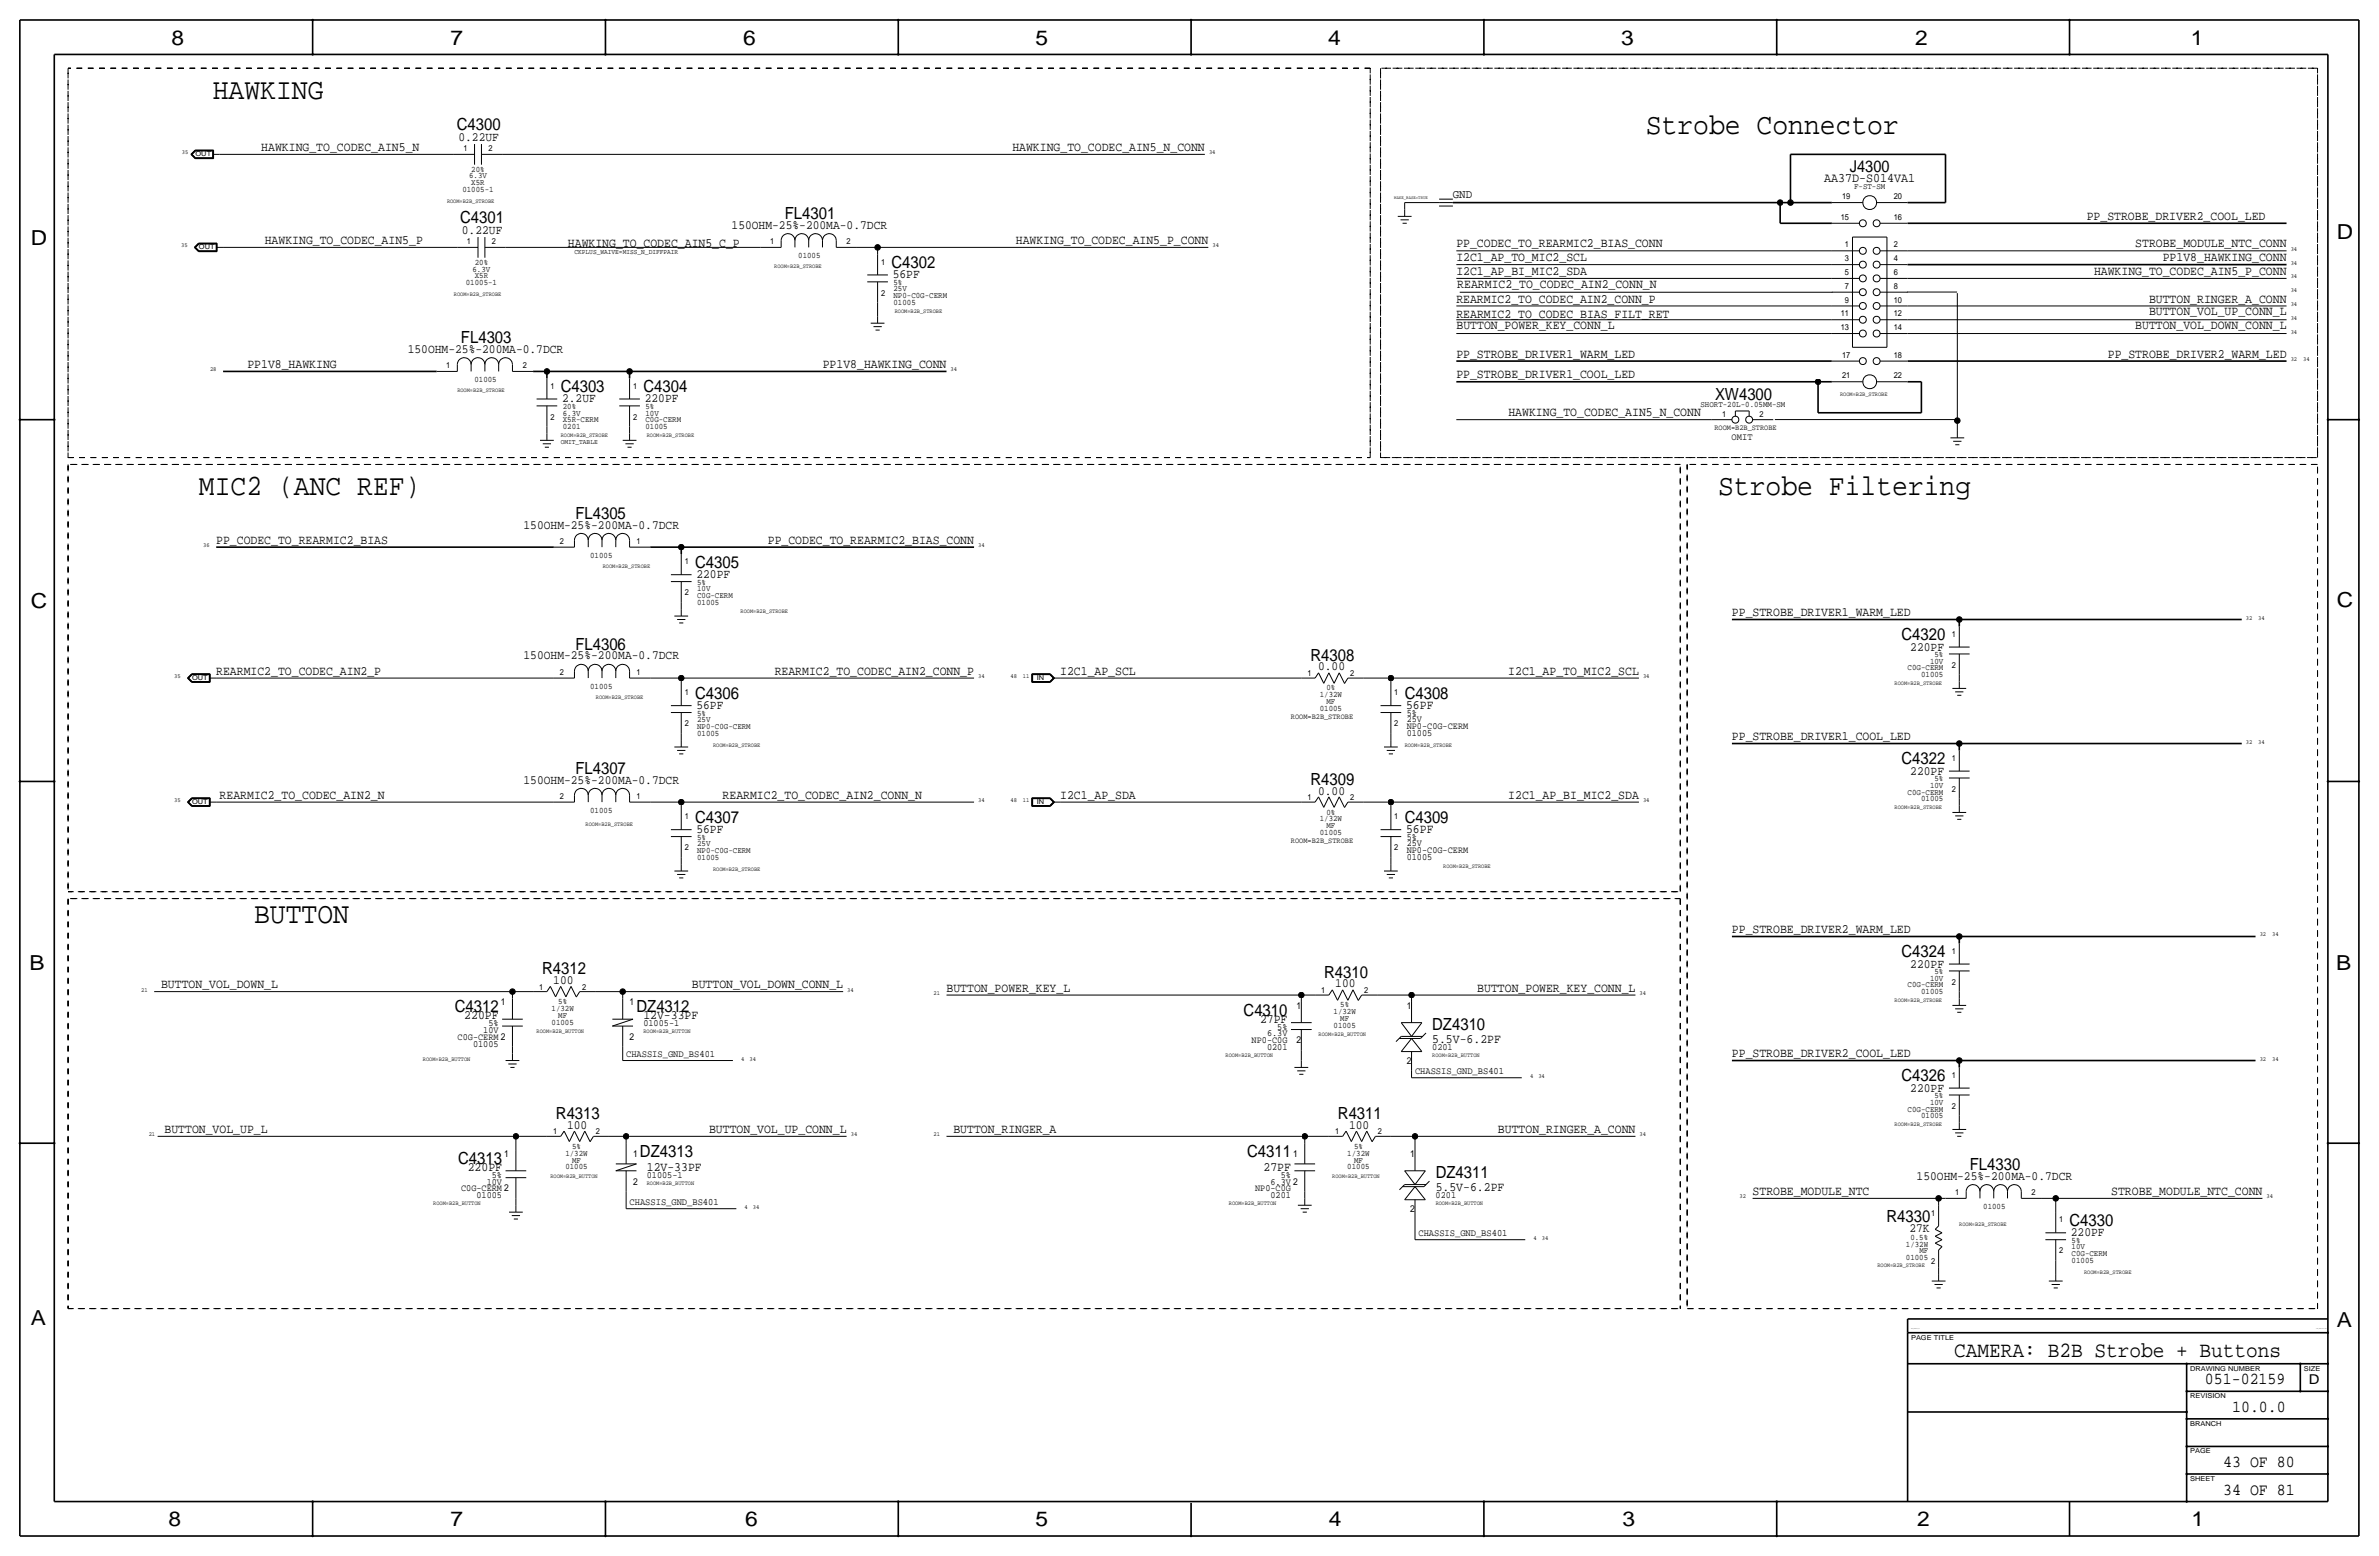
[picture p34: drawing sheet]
<svg xmlns="http://www.w3.org/2000/svg" width="877mm" height="574mm" viewBox="0 0 877 574" stroke-linecap="round" stroke-linejoin="round" font-family="sans-serif">
<defs><g id="words">
<g font-size="10.9">
<text x="78.4" y="36.6">HAWKING</text>
<text x="606.7" y="49.3">Strobe Connector</text>
<text x="73.4" y="182.6">MIC2 (ANC REF)</text>
<text x="633.4" y="182.6">Strobe Filtering</text>
<text x="93.7" y="340.1">BUTTON</text>
</g>
<text font-size="8" x="720.5" y="500.1">CAMERA: B2B Strobe + Buttons</text>
<g font-size="7.6">
<text x="63.2" y="16.5">8</text>
<text x="166.1" y="16.5">7</text>
<text x="274" y="16.5">6</text>
<text x="381.7" y="16.5">5</text>
<text x="489.7" y="16.5">4</text>
<text x="597.6" y="16.5">3</text>
<text x="706.1" y="16.5">2</text>
<text x="807.7" y="16.5">1</text>
<text x="861.5" y="88.1">D</text>
<text x="11.4" y="90.4">D</text>
<text x="11.4" y="224.3">C</text>
<text x="861.5" y="223.8">C</text>
<text x="10.8" y="357.6">B</text>
<text x="861.3" y="357.4">B</text>
<text x="11.3" y="488.4">A</text>
<text x="861.5" y="489.2">A</text>
<text x="62.2" y="562.6">8</text>
<text x="166" y="562.6">7</text>
<text x="274.8" y="562.6">6</text>
<text x="381.7" y="562.6">5</text>
<text x="489.9" y="562.6">4</text>
<text x="598.1" y="562.6">3</text>
<text x="706.8" y="562.6">2</text>
<text x="807.9" y="562.6">1</text>
</g>
<g font-size="6.2">
<text x="168.4" y="48">C4300</text>
<text x="169.6" y="82.3">C4301</text>
<text x="289.3" y="80.8">FL4301</text>
<text x="328.6" y="98.8">C4302</text>
<text x="170" y="126.5">FL4303</text>
<text x="206.7" y="144.5">C4303</text>
<text x="237.2" y="144.5">C4304</text>
<text x="632.3" y="147.3">XW4300</text>
<text x="212.1" y="191.3">FL4305</text>
<text x="256.2" y="209.3">C4305</text>
<text x="212.1" y="239.5">FL4306</text>
<text x="701" y="236">C4320</text>
<text x="483.1" y="243.6">R4308</text>
<text x="256.2" y="257.6">C4306</text>
<text x="517.9" y="257.6">C4308</text>
<text x="701" y="281.7">C4322</text>
<text x="212.1" y="285.2">FL4307</text>
<text x="483.1" y="289.3">R4309</text>
<text x="256.2" y="303.3">C4307</text>
<text x="517.9" y="303.3">C4309</text>
<text x="701" y="352.8">C4324</text>
<text x="199.9" y="359.2">R4312</text>
<text x="488.2" y="360.4">R4310</text>
<text x="167.6" y="373.1">C4312</text>
<text x="234.6" y="373.1">DZ4312</text>
<text x="458.5" y="374.4">C4310</text>
<text x="528" y="379.5">DZ4310</text>
<text x="701" y="398.5">C4326</text>
<text x="205" y="412.5">R4313</text>
<text x="493.2" y="412.5">R4311</text>
<text x="168.9" y="429">C4313</text>
<text x="235.9" y="426.5">DZ4313</text>
<text x="459.7" y="426.5">C4311</text>
<text x="726.2" y="431.3">FL4330</text>
<text x="529.3" y="434.1">DZ4311</text>
<text x="695.5" y="450.3">R4330</text>
<text x="763" y="451.9">C4330</text>
<text x="812.9" y="510.3">051-02159</text>
<text x="822.9" y="520.4">10.0.0</text>
<text x="819.6" y="540.8">43 OF 80</text>
<text x="819.6" y="550.9">34 OF 81</text>
</g>
<text font-size="6" x="682" y="63.2">J4300</text>
<text font-size="5" x="851.2" y="510.3">D</text>
<text font-size="4.8" x="672.6" y="67.1">AA37D-S014VA1</text>
<g font-size="4.7">
<text x="169" y="51.8">0.22UF</text>
<text x="96.3" y="55.6">HAWKING_TO_CODEC_AIN5_N</text>
<text x="373.2" y="55.6">HAWKING_TO_CODEC_AIN5_N_CONN</text>
<text x="769.3" y="81">PP_STROBE_DRIVER2_COOL_LED</text>
<text x="97.6" y="89.9">HAWKING_TO_CODEC_AIN5_P</text>
<text x="170.3" y="86.1">0.22UF</text>
<text x="269.7" y="84.3">150OHM-25%-200MA-0.7DCR</text>
<text x="374.5" y="89.9">HAWKING_TO_CODEC_AIN5_P_CONN</text>
<text x="209.4" y="91.2">HAWKING_TO_CODEC_AIN5_C_P</text>
<text x="536.9" y="91.2">PP_CODEC_TO_REARMIC2_BIAS_CONN</text>
<text x="787.2" y="91.2">STROBE_MODULE_NTC_CONN</text>
<text x="536.9" y="101.3">I2C1_AP_BI_MIC2_SDA</text>
<text x="536.9" y="96.3">I2C1_AP_TO_MIC2_SCL</text>
<text x="772" y="101.3">HAWKING_TO_CODEC_AIN5_P_CONN</text>
<text x="797.4" y="96.3">PP1V8_HAWKING_CONN</text>
<text x="329.1" y="102.6">56PF</text>
<text x="537.3" y="106.2">REARMIC2_TO_CODEC_AIN2_CONN_N</text>
<text x="536.9" y="111.5">REARMIC2_TO_CODEC_AIN2_CONN_P</text>
<text x="792.3" y="111.5">BUTTON_RINGER_A_CONN</text>
<text x="536.9" y="117.3">REARMIC2_TO_CODEC_BIAS_FILT_RET</text>
<text x="792.3" y="116.1">BUTTON_VOL_UP_CONN_L</text>
<text x="537" y="121.2">BUTTON_POWER_KEY_CONN_L</text>
<text x="787.2" y="121.2">BUTTON_VOL_DOWN_CONN_L</text>
<text x="150.3" y="130">150OHM-25%-200MA-0.7DCR</text>
<text x="536.9" y="131.8">PP_STROBE_DRIVER1_WARM_LED</text>
<text x="777.1" y="131.8">PP_STROBE_DRIVER2_WARM_LED</text>
<text x="91.2" y="135.6">PP1V8_HAWKING</text>
<text x="303.3" y="135.6">PP1V8_HAWKING_CONN</text>
<text x="536.9" y="139.4">PP_STROBE_DRIVER1_COOL_LED</text>
<text x="207.2" y="148.3">2.2UF</text>
<text x="237.7" y="148.3">220PF</text>
<text x="556.1" y="153.4">HAWKING_TO_CODEC_AIN5_N_CONN</text>
<text x="193" y="194.8">150OHM-25%-200MA-0.7DCR</text>
<text x="79.7" y="200.4">PP_CODEC_TO_REARMIC2_BIAS</text>
<text x="283.1" y="200.4">PP_CODEC_TO_REARMIC2_BIAS_CONN</text>
<text x="256.7" y="213.1">220PF</text>
<text x="638.5" y="227.1">PP_STROBE_DRIVER1_WARM_LED</text>
<text x="704.3" y="239.8">220PF</text>
<text x="193" y="243.1">150OHM-25%-200MA-0.7DCR</text>
<text x="79.7" y="248.7">REARMIC2_TO_CODEC_AIN2_P</text>
<text x="285.6" y="248.7">REARMIC2_TO_CODEC_AIN2_CONN_P</text>
<text x="390.9" y="248.7">I2C1_AP_SCL</text>
<text x="485.9" y="247.1">0.00</text>
<text x="556.1" y="248.7">I2C1_AP_TO_MIC2_SCL</text>
<text x="256.7" y="261.4">56PF</text>
<text x="518.4" y="261.4">56PF</text>
<text x="638.5" y="272.8">PP_STROBE_DRIVER1_COOL_LED</text>
<text x="704.3" y="285.5">220PF</text>
<text x="193" y="288.8">150OHM-25%-200MA-0.7DCR</text>
<text x="485.9" y="292.9">0.00</text>
<text x="81" y="294.4">REARMIC2_TO_CODEC_AIN2_N</text>
<text x="266.4" y="294.4">REARMIC2_TO_CODEC_AIN2_CONN_N</text>
<text x="390.9" y="294.4">I2C1_AP_SDA</text>
<text x="556.1" y="294.4">I2C1_AP_BI_MIC2_SDA</text>
<text x="256.7" y="307.1">56PF</text>
<text x="518.4" y="307.1">56PF</text>
<text x="638.5" y="343.9">PP_STROBE_DRIVER2_WARM_LED</text>
<text x="704.3" y="356.6">220PF</text>
<text x="59.4" y="364.2">BUTTON_VOL_DOWN_L</text>
<text x="204" y="362.7">100</text>
<text x="255.1" y="364.2">BUTTON_VOL_DOWN_CONN_L</text>
<text x="348.9" y="365.5">BUTTON_POWER_KEY_L</text>
<text x="492.3" y="364">100</text>
<text x="544.6" y="365.5">BUTTON_POWER_KEY_CONN_L</text>
<text x="171.2" y="375.7">220PF</text>
<text x="237.2" y="375.7">12V-33PF</text>
<text x="464.5" y="376.9">27PF</text>
<text x="528" y="384.6">5.5V-6.2PF</text>
<text x="638.5" y="389.6">PP_STROBE_DRIVER2_COOL_LED</text>
<text x="704.3" y="402.3">220PF</text>
<text x="60.7" y="417.6">BUTTON_VOL_UP_L</text>
<text x="209.1" y="416.1">100</text>
<text x="261.4" y="417.6">BUTTON_VOL_UP_CONN_L</text>
<text x="351.5" y="417.6">BUTTON_RINGER_A</text>
<text x="497.3" y="416.1">100</text>
<text x="552.3" y="417.6">BUTTON_RINGER_A_CONN</text>
<text x="172.4" y="431.5">220PF</text>
<text x="238.5" y="431.5">12V-33PF</text>
<text x="465.8" y="431.5">27PF</text>
<text x="706.6" y="434.8">150OHM-25%-200MA-0.7DCR</text>
<text x="529.3" y="439.2">5.5V-6.2PF</text>
<text x="646.1" y="440.4">STROBE_MODULE_NTC</text>
<text x="778.3" y="440.4">STROBE_MODULE_NTC_CONN</text>
<text x="703.9" y="454.2">27K</text>
<text x="763.5" y="455.7">220PF</text>
</g>
<text font-size="4.4" x="535.6" y="72.9">GND</text>
<g font-size="3.6">
<text x="638.4" y="162.3">OMIT</text>
<text x="230.8" y="389.6">CHASSIS_GND_BS401</text>
<text x="521.7" y="396">CHASSIS_GND_BS401</text>
<text x="232.1" y="444.2">CHASSIS_GND_BS401</text>
<text x="522.9" y="455.7">CHASSIS_GND_BS401</text>
</g>
<g font-size="3.5">
<text x="518.6" y="263.9">5%</text>
<text x="518.6" y="268.7">NP0-C0G-CERM</text>
<text x="518.6" y="266.2">25V</text>
<text x="518.6" y="271.3">01005</text>
<text x="518.6" y="311.9">25V</text>
<text x="518.6" y="309.6">5%</text>
<text x="518.6" y="317">01005</text>
<text x="518.6" y="314.5">NP0-C0G-CERM</text>
<text x="184.6" y="370.6">1</text>
<text x="232.1" y="370.6">1</text>
<text x="478" y="371.9">1</text>
<text x="518.6" y="371.9">1</text>
<text x="168.7" y="383.3">C0G-CERM 2</text>
<text x="178.2" y="380.7">10V</text>
<text x="180.1" y="378.2">5%</text>
<text x="232.1" y="383.3">2</text>
<text x="237.2" y="378.2">01005-1</text>
<text x="467.1" y="382">6.3V</text>
<text x="470.9" y="379.5">5%</text>
<text x="174.4" y="385.8">01005</text>
<text x="461.4" y="384.6">NP0-C0G</text>
<text x="467.1" y="387.1">0201</text>
<text x="478" y="384.6">2</text>
<text x="528" y="387.1">0201</text>
<text x="518.6" y="392.2">2</text>
<text x="185.9" y="426.5">1</text>
<text x="233.4" y="426.5">1</text>
<text x="476.7" y="426.5">1</text>
<text x="519.9" y="426.5">1</text>
<text x="179.4" y="436.6">10V</text>
<text x="181.3" y="434.1">5%</text>
<text x="233.4" y="436.6">2</text>
<text x="238.5" y="434.1">01005-1</text>
<text x="468.4" y="436.6">6.3V 2</text>
<text x="472.2" y="434.1">5%</text>
<text x="170" y="439.2">C0G-CERM 2</text>
<text x="175.7" y="441.7">01005</text>
<text x="462.7" y="439.2">NP0-C0G</text>
<text x="468.4" y="441.7">0201</text>
<text x="529.3" y="441.7">0201</text>
<text x="519.9" y="446.8">2</text>
</g>
<g font-size="3.1">
<text x="170.9" y="55.6">1</text>
<text x="180" y="55.6">2</text>
<text x="172.9" y="65.8">6.3V</text>
<text x="173.8" y="63.2">20%</text>
<text x="170.5" y="70.9">01005-1</text>
<text x="173.8" y="68.3">X5R</text>
<text x="683.5" y="69.6">F-ST-SM</text>
<text x="679.1" y="73.4">19</text>
<text x="698.2" y="73.4">20</text>
<text x="678.6" y="81">15</text>
<text x="698.2" y="81">16</text>
<text x="172.2" y="89.9">1</text>
<text x="181.3" y="89.9">2</text>
<text x="283.9" y="89.9">1</text>
<text x="312.1" y="89.9">2</text>
<text x="294.3" y="95.2">01005</text>
<text x="680.2" y="91.2">1</text>
<text x="698.2" y="91.2">2</text>
<text x="174.2" y="100.1">6.3V</text>
<text x="175" y="97.5">20%</text>
<text x="324.8" y="97.5">1</text>
<text x="680.2" y="101.3">5</text>
<text x="680.2" y="96.3">3</text>
<text x="698.2" y="101.3">6</text>
<text x="698.2" y="96.3">4</text>
<text x="171.7" y="105.2">01005-1</text>
<text x="175" y="102.6">X5R</text>
<text x="329.4" y="105.2">5%</text>
<text x="329.4" y="107.4">25V</text>
<text x="680.2" y="106.4">7</text>
<text x="698.2" y="106.4">8</text>
<text x="324.8" y="109">2</text>
<text x="329.4" y="112.5">01005</text>
<text x="329.4" y="110">NP0-C0G-CERM</text>
<text x="680.2" y="111.5">9</text>
<text x="698.2" y="111.5">10</text>
<text x="678.6" y="116.6">11</text>
<text x="698.2" y="116.6">12</text>
<text x="678.6" y="121.7">13</text>
<text x="698.2" y="121.7">14</text>
<text x="679.1" y="131.8">17</text>
<text x="698.2" y="131.8">18</text>
<text x="164.5" y="135.6">1</text>
<text x="192.7" y="135.6">2</text>
<text x="174.9" y="141">01005</text>
<text x="202.9" y="143.3">1</text>
<text x="233.4" y="143.3">1</text>
<text x="679.1" y="139.4">21</text>
<text x="698.2" y="139.4">22</text>
<text x="202.9" y="154.7">2</text>
<text x="207.5" y="150.9">20%</text>
<text x="207.5" y="153.2">6.3V</text>
<text x="207.5" y="155.7">X5R-CERM</text>
<text x="233.4" y="154.7">2</text>
<text x="237.9" y="155.7">C0G-CERM</text>
<text x="237.9" y="150.9">5%</text>
<text x="237.9" y="153.2">10V</text>
<text x="626.9" y="150.1">SHORT-20L-0.05MM-SM</text>
<text x="634.9" y="153.7">1</text>
<text x="648.7" y="153.7">2</text>
<text x="207.5" y="158.2">0201</text>
<text x="237.9" y="158.2">01005</text>
<text x="206.4" y="200.4">2</text>
<text x="234.6" y="200.4">1</text>
<text x="217.6" y="205.7">01005</text>
<text x="252.4" y="208">1</text>
<text x="257" y="215.6">5%</text>
<text x="252.4" y="219.5">2</text>
<text x="257" y="220.5">C0G-CERM</text>
<text x="257" y="217.9">10V</text>
<text x="257" y="223">01005</text>
<text x="719.5" y="234.7">1</text>
<text x="711.5" y="244.6">10V</text>
<text x="713.2" y="242.3">5%</text>
<text x="206.4" y="248.7">2</text>
<text x="234.6" y="248.7">1</text>
<text x="482" y="249.2">1</text>
<text x="497.8" y="249.2">2</text>
<text x="703.3" y="247.1">C0G-CERM</text>
<text x="708.2" y="249.7">01005</text>
<text x="719.5" y="246.1">2</text>
<text x="217.6" y="254">01005</text>
<text x="252.4" y="256.3">1</text>
<text x="486.6" y="257">1/32W</text>
<text x="489" y="254.5">0%</text>
<text x="514" y="256.3">1</text>
<text x="257" y="263.9">5%</text>
<text x="486.6" y="262.1">01005</text>
<text x="489" y="259.6">MF</text>
<text x="252.4" y="267.7">2</text>
<text x="257" y="268.7">NP0-C0G-CERM</text>
<text x="257" y="266.2">25V</text>
<text x="514" y="267.7">2</text>
<text x="257" y="271.3">01005</text>
<text x="719.5" y="280.4">1</text>
<text x="703.3" y="292.9">C0G-CERM</text>
<text x="711.5" y="290.3">10V</text>
<text x="713.2" y="288">5%</text>
<text x="719.5" y="291.8">2</text>
<text x="206.4" y="294.4">2</text>
<text x="217.6" y="299.7">01005</text>
<text x="234.6" y="294.4">1</text>
<text x="482" y="294.9">1</text>
<text x="497.8" y="294.9">2</text>
<text x="708.2" y="295.4">01005</text>
<text x="252.4" y="302">1</text>
<text x="486.6" y="302.8">1/32W</text>
<text x="489" y="300.2">0%</text>
<text x="489" y="305.3">MF</text>
<text x="514" y="302">1</text>
<text x="257" y="311.9">25V</text>
<text x="257" y="309.6">5%</text>
<text x="486.6" y="307.8">01005</text>
<text x="252.4" y="313.4">2</text>
<text x="257" y="317">01005</text>
<text x="257" y="314.5">NP0-C0G-CERM</text>
<text x="514" y="313.4">2</text>
<text x="719.5" y="351.5">1</text>
<text x="713.2" y="359.2">5%</text>
<text x="198.8" y="364.7">1</text>
<text x="214.6" y="364.7">2</text>
<text x="703.3" y="364">C0G-CERM</text>
<text x="711.5" y="361.4">10V</text>
<text x="719.5" y="363">2</text>
<text x="205.8" y="370.1">5%</text>
<text x="487.1" y="366">1</text>
<text x="494.1" y="371.3">5%</text>
<text x="502.9" y="366">2</text>
<text x="708.2" y="366.5">01005</text>
<text x="203.3" y="377.7">01005</text>
<text x="203.3" y="372.6">1/32W</text>
<text x="205.8" y="375.2">MF</text>
<text x="491.6" y="373.9">1/32W</text>
<text x="494.1" y="376.4">MF</text>
<text x="491.6" y="379">01005</text>
<text x="719.5" y="397.3">1</text>
<text x="711.5" y="407.2">10V</text>
<text x="713.2" y="404.9">5%</text>
<text x="703.3" y="409.7">C0G-CERM</text>
<text x="708.2" y="412.2">01005</text>
<text x="719.5" y="408.7">2</text>
<text x="203.9" y="418.1">1</text>
<text x="219.7" y="418.1">2</text>
<text x="492.2" y="418.1">1</text>
<text x="508" y="418.1">2</text>
<text x="208.4" y="426">1/32W</text>
<text x="210.9" y="423.4">5%</text>
<text x="496.7" y="426">1/32W</text>
<text x="499.2" y="423.4">5%</text>
<text x="208.4" y="431">01005</text>
<text x="210.9" y="428.5">MF</text>
<text x="496.7" y="431">01005</text>
<text x="499.2" y="428.5">MF</text>
<text x="720.8" y="440.4">1</text>
<text x="749" y="440.4">2</text>
<text x="711.9" y="448.1">1</text>
<text x="731.2" y="445.8">01005</text>
<text x="759.2" y="450.6">1</text>
<text x="702.6" y="459.5">1/32W</text>
<text x="704.3" y="456.9">0.5%</text>
<text x="763.7" y="460.5">10V</text>
<text x="763.7" y="458.2">5%</text>
<text x="702.6" y="464.6">01005</text>
<text x="707.6" y="462">MF</text>
<text x="711.9" y="465.8">2</text>
<text x="759.2" y="462">2</text>
<text x="763.7" y="463">C0G-CERM</text>
<text x="763.7" y="465.6">01005</text>
</g>
<g font-size="2.9">
<text x="632.1" y="158.5">ROOM=B2B_STROBE</text>
<text x="475.9" y="265.2">ROOM=B2B_STROBE</text>
<text x="475.9" y="310.9">ROOM=B2B_STROBE</text>
</g>
<g font-size="2.6">
<text x="211.8" y="93.7">CKPLUS_WAIVE=MISS_N_DIFFPAIR</text>
<text x="206.7" y="163.6">OMIT_TABLE</text>
</g>
<g font-size="2.5">
<text x="72.1" y="57.7">OUT</text>
<text x="73.4" y="91.9">OUT</text>
<text x="70.8" y="250.7">OUT</text>
<text x="382.2" y="250.7">IN</text>
<text x="70.8" y="296.4">OUT</text>
<text x="382.2" y="296.4">IN</text>
<text x="704.5" y="493.8">PAGE TITLE</text>
<text x="807.4" y="505.2">DRAWING NUMBER</text>
<text x="849.3" y="505.2">SIZE</text>
<text x="807.4" y="515.4">REVISION</text>
<text x="807.4" y="525.5">BRANCH</text>
<text x="807.4" y="535.7">PAGE</text>
<text x="807.4" y="545.8">SHEET</text>
</g>
<g font-size="2.3">
<text x="67.1" y="56.9">35</text>
<text x="445.7" y="56.9">34</text>
<text x="66.8" y="91.2">35</text>
<text x="447" y="91.2">34</text>
<text x="844.5" y="92.5">34</text>
<text x="844.5" y="97.5">34</text>
<text x="844.5" y="102.6">34</text>
<text x="844.5" y="107.7">34</text>
<text x="844.5" y="112.8">34</text>
<text x="844.5" y="117.9">34</text>
<text x="844.5" y="122.9">34</text>
<text x="77.4" y="136.9">28</text>
<text x="350.5" y="136.9">34</text>
<text x="844.5" y="133.1">32</text>
<text x="849.1" y="133.1">34</text>
<text x="74.9" y="201.7">36</text>
<text x="360.6" y="201.7">34</text>
<text x="828" y="228.3">32</text>
<text x="832.6" y="228.3">34</text>
<text x="64.3" y="249.9">35</text>
<text x="360.6" y="249.9">34</text>
<text x="372.5" y="249.9">48</text>
<text x="377.1" y="249.9">11</text>
<text x="605.7" y="249.9">34</text>
<text x="828" y="274.1">32</text>
<text x="832.6" y="274.1">34</text>
<text x="64.3" y="295.7">35</text>
<text x="360.6" y="295.7">34</text>
<text x="372.5" y="295.7">48</text>
<text x="377.1" y="295.7">11</text>
<text x="605.7" y="295.7">34</text>
<text x="833.1" y="345.2">32</text>
<text x="837.6" y="345.2">34</text>
<text x="52" y="365.5">21</text>
<text x="312.4" y="365.5">34</text>
<text x="344.1" y="366.8">21</text>
<text x="604.5" y="366.8">34</text>
<text x="273.3" y="390.9">4</text>
<text x="276.3" y="390.9">34</text>
<text x="833.1" y="390.9">32</text>
<text x="837.6" y="390.9">34</text>
<text x="564.1" y="397.3">4</text>
<text x="567.1" y="397.3">34</text>
<text x="54.8" y="418.8">21</text>
<text x="313.6" y="418.8">34</text>
<text x="344.1" y="418.8">21</text>
<text x="604.5" y="418.8">34</text>
<text x="641.3" y="441.7">32</text>
<text x="835.6" y="441.7">34</text>
<text x="274.5" y="445.5">4</text>
<text x="277.6" y="445.5">34</text>
<text x="565.4" y="456.9">4</text>
<text x="568.4" y="456.9">34</text>
</g>
<g font-size="2.2">
<text x="164.8" y="74.7">ROOM=B2B_STROBE</text>
<text x="285.4" y="98.8">ROOM=B2B_STROBE</text>
<text x="167.3" y="109">ROOM=B2B_STROBE</text>
<text x="329.9" y="115.3">ROOM=B2B_STROBE</text>
<text x="168.6" y="144.5">ROOM=B2B_STROBE</text>
<text x="678.4" y="145.8">ROOM=B2B_STROBE</text>
<text x="206.7" y="161">ROOM=B2B_STROBE</text>
<text x="238.5" y="161">ROOM=B2B_STROBE</text>
<text x="222.2" y="209.3">ROOM=B2B_STROBE</text>
<text x="273" y="225.8">ROOM=B2B_STROBE</text>
<text x="219.7" y="257.6">ROOM=B2B_STROBE</text>
<text x="698.5" y="252.5">ROOM=B2B_STROBE</text>
<text x="262.9" y="275.3">ROOM=B2B_STROBE</text>
<text x="517.9" y="275.3">ROOM=B2B_STROBE</text>
<text x="698.5" y="298.2">ROOM=B2B_STROBE</text>
<text x="215.9" y="304.5">ROOM=B2B_STROBE</text>
<text x="262.9" y="321.1">ROOM=B2B_STROBE</text>
<text x="532.1" y="319.8">ROOM=B2B_STROBE</text>
<text x="698.5" y="369.3">ROOM=B2B_STROBE</text>
<text x="197.8" y="380.7">ROOM=B2B_BUTTON</text>
<text x="237.2" y="380.7">ROOM=B2B_BUTTON</text>
<text x="486.1" y="382">ROOM=B2B_BUTTON</text>
<text x="451.8" y="389.6">ROOM=B2B_BUTTON</text>
<text x="528" y="389.6">ROOM=B2B_BUTTON</text>
<text x="155.9" y="390.9">ROOM=B2B_BUTTON</text>
<text x="698.5" y="415">ROOM=B2B_STROBE</text>
<text x="202.9" y="434.1">ROOM=B2B_BUTTON</text>
<text x="238.5" y="436.6">ROOM=B2B_BUTTON</text>
<text x="491.2" y="434.1">ROOM=B2B_BUTTON</text>
<text x="159.7" y="444.2">ROOM=B2B_BUTTON</text>
<text x="453.1" y="444.2">ROOM=B2B_BUTTON</text>
<text x="529.3" y="444.2">ROOM=B2B_BUTTON</text>
<text x="722.3" y="451.9">ROOM=B2B_STROBE</text>
<text x="692.1" y="467.1">ROOM=B2B_STROBE</text>
<text x="768.3" y="469.6">ROOM=B2B_STROBE</text>
</g>
<text font-size="1.7" x="514" y="73.4">MAKE_BASE=TRUE</text>
<g font-size=".4">
<text x="704.5" y="490">SYNC_MASTER=sync</text>
<text x="853.9" y="490">SYNC_DATE=04/14/2017</text>
</g>
</g></defs>
<g fill="none" stroke="#000" stroke-width=".6" stroke-linecap="butt">
<path d="M7.3 7.4v558.8zM7.3 7.4h862.3zM115.3 7.4v12.7zM223.2 7.4v12.7zM331.2 7.4v12.7zM439.1 7.4v12.7zM547.1 7.4v12.7zM655 7.4v12.7zM763 7.4v12.7zM869.6 7.4v558.8zM20 20.1v533.4zM20 20.1h838.2z"/>
<path d="M858.2 20.1v533.4zM660.1 56.9v17.8zM660.1 56.9h57.1zM717.2 56.9v17.8zM535.6 74.7h120.7zM656.3 74.7v7.6zM656.3 74.7h3.8zM660.1 74.7h15.2zM703.3 74.7h13.9zM656.3 82.3h19zM703.3 97.5h139.7zM703.3 82.3h139.7z"/>
<path d="M82.2 136.9h78.8zM196.5 136.9h5.1zM201.6 136.9h30.5zM201.6 136.9v2.5zM232.1 136.9h116.8zM232.1 136.9v2.5zM536.9 133.1h138.4zM703.3 133.1h139.7zM7.3 154.7h12.7zM536.9 140.7h133.4zM670.3 152.1h38.1zM670.3 140.7v11.4z"/>
<path d="M670.3 140.7h5zM703.3 140.7h5.1zM708.4 140.7v11.4zM858.2 154.7h11.4zM79.7 201.7h124.5zM239.7 201.7h11.5zM251.2 201.7v2.5zM251.2 201.7h107.9zM638.5 228.3h83.8zM722.3 228.3h104.2zM722.3 228.3v2.6zM638.5 274.1h83.8z"/>
<path d="M722.3 274.1h104.2zM722.3 274.1v2.5zM7.3 288h12.7zM858.2 288h11.4zM638.5 345.2h83.8zM722.3 345.2h109.2zM722.3 345.2v2.5zM638.5 390.9h83.8zM722.3 390.9h109.2zM722.3 390.9v2.5zM7.3 421.4h12.7zM858.2 421.4h11.4z"/>
<path d="M703.3 491.2h154.9zM703.3 486.2v5zM703.3 486.2h154.9zM703.3 491.2v62.3zM703.3 502.7h154.9zM806.1 502.7v50.8zM806.1 512.8h52.1zM848.1 502.7v10.1zM703.3 520.4h102.8zM806.1 533.1h52.1zM806.1 523h52.1zM20 553.5h838.2z"/>
<path d="M115.3 553.5v12.7zM223.2 553.5v12.7zM331.2 553.5v12.7zM439.1 554v12.2zM547.1 553.5v12.7zM655 553.5v12.7zM763 553.5v12.7zM806.1 543.3h52.1zM7.3 566.2h862.3z"/>
</g>
<g fill="none" stroke="#000" stroke-width=".37">
<path d="M70.4 56.9l1.5-1.6zM70.4 56.9l1.5 1.6zM70.5 56.9l1.5-1.5zM70.5 56.9l1.5 1.5zM70.7 56.9l1.3-1.4zM70.7 56.9l1.3 1.4zM70.8 56.9l1.3-1.3zM70.8 56.9l1.3 1.3zM71.9 58.5h6.8zM71.9 55.3h6.8zM72 58.4h6.6zM72 55.4h6.6z"/>
<path d="M72 58.3h6.5zM72 55.5h6.5zM72.1 55.6h6.3zM72.1 58.2h6.3zM78.4 56.9h2.6zM78.4 55.6v2.6zM78.5 55.5v2.8zM78.6 55.4v3zM78.7 55.3v3.2zM81 56.9h86.3zM167.3 56.9h7.7zM175 53.1v7.6z"/>
<path d="M177.5 53.1v7.6zM177.5 56.9h7.6zM185.1 56.9h259.1zM515.3 79.8h5.1zM517.9 74.7h12.7zM517.9 74.7v2.5zM517.9 77.2v2.6zM530.6 75.9h5zM530.6 74.7h5zM530.6 73.4h5zM675.3 74.7h11.5zM691.8 74.7h11.5z"/>
<path d="M71.6 91.2l1.6-1.6zM71.6 91.2l1.6 1.6zM71.8 91.2l1.5 1.5zM71.8 91.2l1.5-1.5zM71.9 91.2l1.4-1.4zM71.9 91.2l1.4 1.4zM72.1 91.2l1.3-1.3zM72.1 91.2l1.3 1.3zM73.2 89.6h6.8zM73.2 92.8h6.8zM73.3 92.7h6.6zM73.3 89.7h6.6z"/>
<path d="M73.3 92.6h6.5zM73.3 89.8h6.5zM73.4 89.9h6.3zM73.4 92.5h6.3zM79.7 91.2h2.5zM79.7 89.9v2.6zM79.8 89.8v2.8zM79.9 89.7v3zM80 89.6v3.2zM82.2 91.2h86.4zM168.6 91.2h7.6zM176.2 87.4v7.6z"/>
<path d="M178.8 87.4v7.6zM178.8 91.2h7.6zM186.4 91.2h94zM280.4 91.2h7.6zM288 88.6v2.6zM288 88.6a2.54 2.54 0 0 1 2.5-2.5 2.54 2.54 0 0 1 2.6 2.5 2.54 2.54 0 0 1 2.5-2.5 2.54 2.54 0 0 1 2.5 2.5 2.54 2.54 0 0 1 2.6-2.5 2.54 2.54 0 0 1 2.5 2.5 2.54 2.54 0 0 1 2.6-2.5 2.54 2.54 0 0 1 2.5 2.5M293.1 88.6v2.6zM298.1 88.6v2.6zM303.2 88.6v2.6zM308.3 88.6v2.6zM308.3 91.2h7.6zM315.9 91.2h7.6z"/>
<path d="M323.5 91.2v2.5zM323.5 93.7v7.6zM323.5 91.2h122zM516.3 81h3.1zM517.1 82.3h1.5zM536.9 92.5h138.4zM536.9 97.5h138.4zM675.3 97.5h10.2zM675.3 92.5h10.2zM675.3 82.3h10.2zM683 87.4v40.6zM683 87.4h12.7z"/>
<path d="M693.1 82.3h10.2zM693.1 97.5h10.2zM693.1 92.5h10.2zM695.7 87.4v40.6zM703.3 92.5h139.7zM319.7 103.9h7.7zM319.7 101.3h7.7zM321 119.1h5.1zM323.5 111.5v5.1zM323.5 116.6v2.5zM323.5 103.9v7.6zM536.9 112.8h138.4z"/>
<path d="M536.9 102.6h138.4zM536.9 117.9h138.4zM538.1 107.7h137.5zM675.3 112.8h10.2zM675.3 117.9h10.2zM675.3 102.6h10.2zM675.3 107.7h10.2zM693.1 112.8h10.2zM693.1 117.9h10.2zM693.1 107.7h10.2zM693.1 102.6h10.2zM703 107.6h18.5z"/>
<path d="M703.3 112.8h139.7zM703.3 117.9h139.7zM703.3 102.6h139.7zM721.6 108v47zM161 136.9h7.6zM168.6 134.4a2.54 2.54 0 0 1 2.5-2.6 2.54 2.54 0 0 1 2.6 2.6 2.54 2.54 0 0 1 2.5-2.6 2.54 2.54 0 0 1 2.6 2.6 2.54 2.54 0 0 1 2.5-2.6 2.54 2.54 0 0 1 2.5 2.6 2.54 2.54 0 0 1 2.6-2.6 2.54 2.54 0 0 1 2.5 2.6M168.6 134.4v2.5zM173.7 134.4v2.5zM178.8 134.4v2.5zM183.8 134.4v2.5zM188.9 136.9h7.6zM188.9 134.4v2.5z"/>
<path d="M201.6 139.4v7.7zM232.1 139.4v7.7zM322 120.4h3.1zM322.8 121.7h1.5zM536.9 122.9h138.4zM675.3 122.9h10.2zM675.3 133.1h10.2zM683 128h12.7zM693.1 133.1h10.2zM693.1 122.9h10.2zM703.3 122.9h139.7zM197.8 149.6h7.6z"/>
<path d="M197.8 147.1h7.6zM201.6 157.2v2.6zM201.6 159.8v2.5zM201.6 149.6v7.6zM228.3 147.1h7.6zM228.3 149.6h7.6zM232.1 157.2v2.6zM232.1 159.8v2.5zM232.1 149.6v7.6zM536.9 154.7h94zM630.9 154.7h7.6zM639.8 151.5h5.1z"/>
<path d="M639.8 151.5v1.9zM644.9 151.5v1.9zM646.1 154.7h7.6zM654.3 154.7h67zM675.3 140.7h11.5zM691.8 140.7h11.5zM721.6 155v3.8zM721.6 158.8v2.6zM199.1 162.3h5.1zM200.1 163.6h3zM200.9 164.8h1.5zM229.6 162.3h5z"/>
<path d="M230.6 163.6h3zM231.3 164.8h1.6zM719.1 161.4h5zM720.1 162.7h3zM720.8 163.9h1.6zM211.8 199.1v2.6zM211.8 199.1a2.54 2.54 0 0 1 2.5-2.5 2.54 2.54 0 0 1 2.6 2.5 2.54 2.54 0 0 1 2.5-2.5 2.54 2.54 0 0 1 2.5 2.5 2.54 2.54 0 0 1 2.6-2.5 2.54 2.54 0 0 1 2.5 2.5 2.54 2.54 0 0 1 2.6-2.5 2.54 2.54 0 0 1 2.5 2.5M216.9 199.1v2.6zM221.9 199.1v2.6zM227 199.1v2.6zM232.1 199.1v2.6zM204.2 201.7h7.6z"/>
<path d="M232.1 201.7h7.6zM247.3 211.8h7.7zM247.3 214.4h7.7zM251.2 204.2v7.6zM251.2 214.4v7.6zM248.6 227.1h5.1zM249.6 228.3h3.1zM250.4 229.6h1.5zM251.2 222v2.5zM251.2 224.5v2.6zM718.5 238.5h7.6zM722.3 230.9v7.6z"/>
<path d="M69.1 249.9l1.6-1.5zM69.1 249.9l1.6 1.6zM69.2 249.9l1.5 1.5zM69.2 249.9l1.5-1.4zM69.4 249.9l1.4-1.3zM69.4 249.9l1.4 1.4zM69.5 249.9l1.3 1.3zM69.5 249.9l1.3-1.2zM70.7 248.4h6.8zM70.7 251.5h6.8zM70.7 251.4h6.7zM70.7 248.5h6.7z"/>
<path d="M70.8 248.6h6.5zM70.8 251.3h6.5zM70.8 248.7h6.4zM70.8 251.2h6.4zM77.2 248.7v2.5zM77.2 249.9h2.5zM77.3 248.6v2.7zM77.4 248.5v2.9zM77.5 248.4v3.1zM79.7 249.9h124.5zM204.2 249.9h7.6zM211.8 247.4v2.5z"/>
<path d="M211.8 247.4a2.54 2.54 0 0 1 2.5-2.5 2.54 2.54 0 0 1 2.6 2.5 2.54 2.54 0 0 1 2.5-2.5 2.54 2.54 0 0 1 2.5 2.5 2.54 2.54 0 0 1 2.6-2.5 2.54 2.54 0 0 1 2.5 2.5 2.54 2.54 0 0 1 2.6-2.5 2.54 2.54 0 0 1 2.5 2.5M216.9 247.4v2.5zM221.9 247.4v2.5zM227 247.4v2.5zM232.1 247.4v2.5zM232.1 249.9h7.6zM239.7 249.9h11.5zM251.2 249.9v2.6zM251.2 252.5v7.6zM251.2 249.9h107.9zM380.4 248.4v3.1zM380.4 251.5h6.8z"/>
<path d="M380.4 248.4h6.8zM380.5 248.5h6.6zM380.5 248.5v2.9zM380.5 251.4h6.6zM380.6 248.6h6.5zM380.6 248.6v2.7zM380.6 251.3h6.5zM380.7 248.7h6.3zM380.7 248.7v2.5zM380.7 251.2h6.3zM387 248.7l1.3 1.2zM387 251.2l1.3-1.3z"/>
<path d="M387.1 251.3l1.4-1.4zM387.1 248.6l1.4 1.3zM387.1 251.4l1.5-1.5zM387.1 248.5l1.5 1.4zM387.2 248.4l1.6 1.5zM387.2 251.5l1.6-1.6zM388.3 249.9h2.6zM390.9 249.9h88.9zM479.8 249.9h5zM486.1 248l1.9 3.9zM486.1 248l-1.3 1.9zM489.9 248l-1.9 3.9z"/>
<path d="M489.9 248l1.9 3.9zM493.7 248l-1.9 3.9zM493.7 248l2 3.9zM496.9 249.9h5.7zM496.9 249.9l-1.2 2.1zM502.6 249.9h10.2zM512.8 249.9h91.4zM512.8 249.9v2.6zM512.8 252.5v7.6zM718.5 241h7.6zM719.8 253.7h5.1zM720.8 255h3.1z"/>
<path d="M721.6 256.3h1.5zM722.3 248.7v2.5zM722.3 251.2v2.5zM722.3 241v7.7zM247.3 260.1h7.7zM247.3 262.6h7.7zM248.6 275.3h5.1zM249.6 276.6h3.1zM250.4 277.9h1.5zM251.2 270.3v2.5zM251.2 272.8v2.5zM251.2 262.6v7.7z"/>
<path d="M509 262.6h7.6zM509 260.1h7.6zM510.2 275.3h5.1zM511.3 276.6h3zM512 277.9h1.5zM512.8 270.3v2.5zM512.8 272.8v2.5zM512.8 262.6v7.7zM722.3 276.6v7.6zM69.1 295.7l1.6-1.6zM69.1 295.7l1.6 1.5zM69.2 295.7l1.5 1.4z"/>
<path d="M69.2 295.7l1.5-1.5zM69.4 295.7l1.4 1.3zM69.5 295.7l1.3 1.2zM69.5 295.7l1.3-1.3zM70.7 294.1h6.8zM70.7 297.2h6.8zM70.7 297.1h6.7zM70.7 294.2h6.7zM70.8 294.3l-1.4 1.4zM70.8 294.3h6.5zM70.8 297h6.5zM70.8 294.4h6.4z"/>
<path d="M70.8 296.9h6.4zM77.2 294.4v2.5zM77.2 295.7h2.5zM77.3 294.3v2.7zM77.4 294.2v2.9zM77.5 294.1v3.1zM79.7 295.7h124.5zM204.2 295.7h7.6zM211.8 293.1v2.6zM211.8 293.1a2.54 2.54 0 0 1 2.5-2.5 2.54 2.54 0 0 1 2.6 2.5 2.54 2.54 0 0 1 2.5-2.5 2.54 2.54 0 0 1 2.5 2.5 2.54 2.54 0 0 1 2.6-2.5 2.54 2.54 0 0 1 2.5 2.5 2.54 2.54 0 0 1 2.6-2.5 2.54 2.54 0 0 1 2.5 2.5M216.9 293.1v2.6zM221.9 293.1v2.6z"/>
<path d="M227 293.1v2.6zM232.1 293.1v2.6zM232.1 295.7h7.6zM239.7 295.7h11.5zM251.2 295.7v2.5zM251.2 298.2v7.6zM251.2 295.7h107.9zM380.4 294.1v3.1zM380.4 297.2h6.8zM380.4 294.1h6.8zM380.5 294.2h6.6zM380.5 294.2v2.9z"/>
<path d="M380.5 297.1h6.6zM380.6 294.3h6.5zM380.6 294.3v2.7zM380.6 297h6.5zM380.7 294.4h6.3zM380.7 294.4v2.5zM380.7 296.9h6.3zM387 294.4l1.3 1.3zM387 296.9l1.3-1.2zM387.1 297l1.4-1.3zM387.1 294.3l1.4 1.4zM387.1 297.1l1.5-1.4z"/>
<path d="M387.1 294.2l1.5 1.5zM387.2 294.1l1.6 1.6zM387.2 297.2l1.6-1.5zM388.3 295.7h2.6zM390.9 295.7h88.9zM479.8 295.7h5zM486.1 293.7l1.9 3.9zM486.1 293.7l-1.3 2zM489.9 293.7l-1.9 3.9zM489.9 293.7l1.9 3.9zM493.7 293.7l-1.9 3.9zM493.7 293.7l2 3.9z"/>
<path d="M496.9 295.7h5.7zM496.9 295.7l-1.2 2zM502.6 295.7h10.2zM512.8 295.7h91.4zM512.8 295.7v2.5zM512.8 298.2v7.6zM718.5 286.8h7.6zM718.5 284.2h7.6zM719.8 299.5h5.1zM722.3 294.4v2.5zM722.3 296.9v2.6zM722.3 286.8v7.6z"/>
<path d="M247.3 305.8h7.7zM247.3 308.4h7.7zM251.2 316v2.5zM251.2 308.4v7.6zM251.2 318.5v2.6zM509 308.4h7.6zM509 305.8h7.6zM512.8 316v2.5zM512.8 318.5v2.6zM512.8 308.4v7.6zM720.8 300.7h3.1zM721.6 302h1.5z"/>
<path d="M248.6 321.1h5.1zM249.6 322.3h3.1zM250.4 323.6h1.5zM510.2 321.1h5.1zM511.3 322.3h3zM512 323.6h1.5zM718.5 357.9h7.6zM718.5 355.3h7.6zM722.3 347.7v7.6zM722.3 357.9v7.6zM56.8 365.5h132.1zM185.1 375.7h7.6z"/>
<path d="M185.1 378.2h7.6zM188.9 365.5h7.6zM188.9 365.5v2.5zM188.9 368v7.7zM188.9 378.2v7.6zM196.5 365.5h5.1zM202.9 363.6l1.9 3.8zM202.9 363.6l-1.3 1.9zM206.7 363.6l-1.9 3.8zM206.7 363.6l1.9 3.8zM210.5 363.6l-1.9 3.8zM210.5 363.6l1.9 3.8z"/>
<path d="M213.7 365.5h5.7zM213.7 365.5l-1.3 2zM219.4 365.5h10.2zM225.8 378.2h7.6zM225.8 378.2l7.6-2.5zM225.8 375.7h7.6zM229.6 365.5h81.2zM229.6 365.5v2.5zM229.6 368v7.7zM229.6 378.2v7.6zM348.9 366.8h130.9zM475.9 376.9h7.7z"/>
<path d="M475.9 379.5h7.7zM479.8 366.8v2.5zM479.8 369.3v7.6zM479.8 379.5v7.6zM479.8 366.8h5zM484.8 366.8h5.1zM491.2 364.8l1.9 3.9zM491.2 364.8l-1.3 2zM495 364.8l-1.9 3.9zM495 364.8l1.9 3.9zM498.8 364.8l-1.9 3.9zM498.8 364.8l1.9 3.9z"/>
<path d="M502 366.8h5.7zM502 366.8l-1.3 2zM507.7 366.8h12.7zM516.6 376.9h7.6zM516.6 376.9l3.8 5.1zM520.4 366.8h82.5zM520.4 366.8v2.5zM520.4 369.3v7.6zM524.2 376.9l-3.8 5.1zM719.8 370.6h5.1zM720.8 371.9h3.1zM721.6 373.1h1.5z"/>
<path d="M722.3 365.5v2.5zM722.3 368v2.6zM186.4 390.9h5.1zM187.4 392.2h3zM188.2 393.4h1.5zM188.9 385.8v2.6zM188.9 388.4v2.5zM229.6 390.9h40.6zM229.6 385.8v5.1zM477.2 393.4h5.1zM478.2 394.7h3.1zM479 396h1.5z"/>
<path d="M479.8 387.1v3.8zM479.8 390.9v2.5zM514.7 383.9l1.9-1.9zM515.8 382.8h7.9zM516.6 387.6h7.6zM516.6 382h7.9zM520.4 382.8l3.8 4.8zM520.4 382.8l-3.8 4.8zM520.4 394.7v2.6zM520.4 397.3h40.6zM520.4 387.6v7.1zM523.7 382.8l2-2.1z"/>
<path d="M722.3 393.4v7.7zM58.1 418.8h132.1zM190.2 418.8v5.1zM190.2 418.8h11.4zM201.6 418.8h5.1zM208 416.9l-1.3 1.9zM208 416.9l1.9 3.9zM211.8 416.9l-1.9 3.9zM211.8 416.9l1.9 3.9zM215.6 416.9l-1.9 3.9zM215.6 416.9l1.9 3.9zM218.8 418.8l-1.3 2.1z"/>
<path d="M218.8 418.8h5.7zM224.5 418.8h6.3zM230.8 418.8v2.6zM230.8 418.8h81.3zM348.9 418.8h132.1zM481 418.8h8.9zM481 418.8v2.6zM489.9 418.8h5.1zM496.3 416.9l1.9 3.9zM496.3 416.9l-1.3 1.9zM500.1 416.9l-1.9 3.9zM500.1 416.9l1.9 3.9z"/>
<path d="M503.9 416.9l-1.9 3.9zM503.9 416.9l1.9 3.9zM507.1 418.8h5.7zM507.1 418.8l-1.3 2.1zM512.8 418.8h8.9zM521.7 418.8v5.1zM521.7 418.8h81.2zM718.5 403.6h7.6zM718.5 401.1h7.6zM719.8 416.3h5.1zM720.8 417.6h3.1zM721.6 418.8h1.5z"/>
<path d="M722.3 411.2v2.6zM722.3 413.8v2.5zM722.3 403.6v7.6zM186.4 431.5h7.6zM186.4 434.1h7.6zM190.2 423.9v7.6zM190.2 434.1v7.6zM227 431.5l7.6-2.5zM227 429h7.6zM227 431.5h7.6zM230.8 439.2v6.3zM230.8 421.4v7.6z"/>
<path d="M230.8 431.5v7.7zM477.2 429h7.6zM477.2 431.5h7.6zM481 439.2v2.5zM481 421.4v7.6zM481 431.5v7.7zM515.9 438.6l2-2zM517.1 437.4h7.9zM517.9 436.6h7.8zM517.9 431.5l3.8 5.1zM517.9 431.5h7.6zM521.7 437.4l-3.8 4.8z"/>
<path d="M521.7 423.9v7.6zM521.7 437.4l3.8 4.8zM525 437.4l2-2zM525.5 431.5l-3.8 5.1zM724.9 439.2a2.54 2.54 0 0 1 2.5-2.6 2.54 2.54 0 0 1 2.5 2.6 2.54 2.54 0 0 1 2.6-2.6 2.54 2.54 0 0 1 2.5 2.6 2.54 2.54 0 0 1 2.6-2.6 2.54 2.54 0 0 1 2.5 2.6 2.54 2.54 0 0 1 2.5-2.6 2.54 2.54 0 0 1 2.6 2.6M724.9 439.2v2.5zM729.9 439.2v2.5zM735 439.2v2.5zM740.1 439.2v2.5zM745.2 439.2v2.5zM187.7 446.8h5zM188.7 448.1h3z"/>
<path d="M189.4 449.3h1.6zM190.2 441.7v2.5zM190.2 444.2v2.6zM230.8 445.5h40.7zM478.5 444.2h5.1zM479.5 445.5h3.1zM480.3 446.8h1.5zM481 441.7v2.5zM517.9 442.2h7.6zM521.7 449.3v7.6zM521.7 456.9h40.6zM521.7 442.2v7.1z"/>
<path d="M646.1 441.7h68.6zM713.4 453.1l1.3-1.2zM713.4 453.1l2.6 1.3zM713.4 458.2l2.6 1.3zM713.4 455.7l2.6 1.2zM713.4 458.2l2.6-1.3zM713.4 455.7l2.6-1.3zM714.7 441.7v2.5zM714.7 444.2v7.7zM714.7 441.7h2.5zM716 459.5l-1.3 1.3zM717.2 441.7h7.7z"/>
<path d="M745.2 441.7h7.6zM752.8 441.7h5.1zM754.1 456.9h7.6zM754.1 454.4h7.6zM757.9 441.7v5.1zM757.9 446.8v7.6zM757.9 456.9v7.7zM757.9 441.7h76.2zM712.2 472.2h5zM713.2 473.5h3zM713.9 474.7h1.6zM714.7 467.1v2.5z"/>
<path d="M714.7 460.8v6.3zM714.7 469.6v2.6zM755.3 472.2h5.1zM756.4 473.5h3zM757.1 474.7h1.5zM757.9 464.6v5zM757.9 469.6v2.6z"/>
<circle cx="689.3" cy="74.7" r="2.56"/>
<circle cx="686.8" cy="92.5" r="1.28"/>
<circle cx="686.8" cy="97.5" r="1.28"/>
<circle cx="686.8" cy="82.3" r="1.28"/>
<circle cx="691.8" cy="92.5" r="1.28"/>
<circle cx="691.8" cy="97.5" r="1.28"/>
<circle cx="691.8" cy="82.3" r="1.28"/>
<circle cx="686.8" cy="117.9" r="1.28"/>
<circle cx="686.8" cy="107.7" r="1.28"/>
<circle cx="686.8" cy="102.6" r="1.28"/>
<circle cx="686.8" cy="112.8" r="1.28"/>
<circle cx="691.8" cy="117.9" r="1.28"/>
<circle cx="691.8" cy="102.6" r="1.28"/>
<circle cx="691.8" cy="107.7" r="1.28"/>
<circle cx="691.8" cy="112.8" r="1.28"/>
<circle cx="686.8" cy="133.1" r="1.28"/>
<circle cx="686.8" cy="122.9" r="1.28"/>
<circle cx="691.8" cy="133.1" r="1.28"/>
<circle cx="691.8" cy="122.9" r="1.28"/>
<circle cx="639.8" cy="154.7" r="1.28"/>
<circle cx="644.9" cy="154.7" r="1.28"/>
<circle cx="689.3" cy="140.7" r="2.56"/>
</g>
<g fill="none" stroke="#000" stroke-width=".37" stroke-dasharray="2.1" stroke-linecap="butt">
<path d="M25.1 25.1v143.6zM25.1 25.1h480.1zM505.2 25.1v143.6zM509 25.1h345.4zM509 25.1v143.6zM854.4 25.1v143.6zM25.1 168.7h480.1zM25.1 171.2v157.5zM25.1 171.2h594.4zM509 168.7h345.4zM619.5 171.2v157.5zM622 171.2h232.4z"/>
<path d="M622 171.2v311.1zM854.4 171.2v311.1zM25.1 328.7h594.4zM25.1 331.2v151.1zM25.1 331.2h594.4zM619.5 331.2v151.1zM25.1 482.3h594.4zM622 482.3h232.4z"/>
</g>
<g fill="#000" stroke="#000" stroke-width=".37">
<path d="M115.1 7.2h.4v.3h-.4zM115.1 19.9h.4v.3h-.4zM223 7.2h.4v.3h-.4zM223 19.9h.4v.3h-.4zM331 19.9h.4v.3h-.4zM331 7.2h.4v.3h-.4zM438.9 7.2h.4v.3h-.4zM438.9 19.9h.4v.3h-.4zM546.9 7.2h.4v.3h-.4zM546.9 19.9h.4v.3h-.4zM654.8 19.9h.4v.3h-.4zM654.8 7.2h.4v.3h-.4z"/>
<path d="M762.8 19.9h.4v.3h-.4zM762.8 7.2h.4v.3h-.4zM7.1 154.5h.4v.4h-.4zM19.8 154.5h.4v.4h-.4zM858 154.5h.4v.4h-.4zM869.5 154.5h.3v.4h-.3zM7.1 287.9h.4v.3h-.4zM19.8 287.9h.4v.3h-.4zM858 287.9h.4v.3h-.4zM869.5 287.9h.3v.3h-.3zM7.1 421.2h.4v.4h-.4zM19.8 421.2h.4v.4h-.4z"/>
<path d="M858 421.2h.4v.4h-.4zM869.5 421.2h.3v.4h-.3zM858 491.1h.4v.3h-.4zM806 502.5h.3v.3h-.3zM806 512.7h.3v.3h-.3zM847.9 512.7h.3v.3h-.3zM847.9 502.5h.3v.3h-.3zM858 502.5h.4v.3h-.4zM858 512.7h.4v.3h-.4zM806 520.3h.3v.3h-.3zM806 522.8h.3v.4h-.3zM806 533h.3v.3h-.3z"/>
<path d="M858 522.8h.4v.4h-.4zM858 533h.4v.3h-.4zM115.1 553.3h.4v.3h-.4zM223 553.3h.4v.3h-.4zM331 553.3h.4v.3h-.4zM546.9 553.3h.4v.3h-.4zM654.8 553.3h.4v.3h-.4zM806 543.1h.3v.4h-.3zM806 553.3h.3v.3h-.3zM858 543.1h.4v.4h-.4zM115.1 566h.4v.3h-.4zM223 566h.4v.3h-.4z"/>
<path d="M331 566h.4v.3h-.4zM438.9 566h.4v.3h-.4zM546.9 566h.4v.3h-.4zM654.8 566h.4v.3h-.4z"/>
<circle cx="656.3" cy="74.7" r="1.02"/>
<circle cx="660.1" cy="74.7" r="1.02"/>
<circle cx="323.5" cy="91.2" r="1.02"/>
<circle cx="201.6" cy="136.9" r="1.02"/>
<circle cx="232.1" cy="136.9" r="1.02"/>
<circle cx="670.3" cy="140.7" r="1.02"/>
<circle cx="721.6" cy="155" r="1.02"/>
<circle cx="251.2" cy="201.7" r="1.02"/>
<circle cx="722.3" cy="228.3" r="1.02"/>
<circle cx="251.2" cy="249.9" r="1.02"/>
<circle cx="512.8" cy="249.9" r="1.02"/>
<circle cx="722.3" cy="274.1" r="1.02"/>
<circle cx="251.2" cy="295.7" r="1.02"/>
<circle cx="512.8" cy="295.7" r="1.02"/>
<circle cx="722.3" cy="345.2" r="1.02"/>
<circle cx="188.9" cy="365.5" r="1.02"/>
<circle cx="229.6" cy="365.5" r="1.02"/>
<circle cx="479.8" cy="366.8" r="1.02"/>
<circle cx="520.4" cy="366.8" r="1.02"/>
<circle cx="722.3" cy="390.9" r="1.02"/>
<circle cx="190.2" cy="418.8" r="1.02"/>
<circle cx="230.8" cy="418.8" r="1.02"/>
<circle cx="481" cy="418.8" r="1.02"/>
<circle cx="521.7" cy="418.8" r="1.02"/>
<circle cx="714.7" cy="441.7" r="1.02"/>
<circle cx="757.9" cy="441.7" r="1.02"/>
</g>
<use href="#words"/>
</svg>
